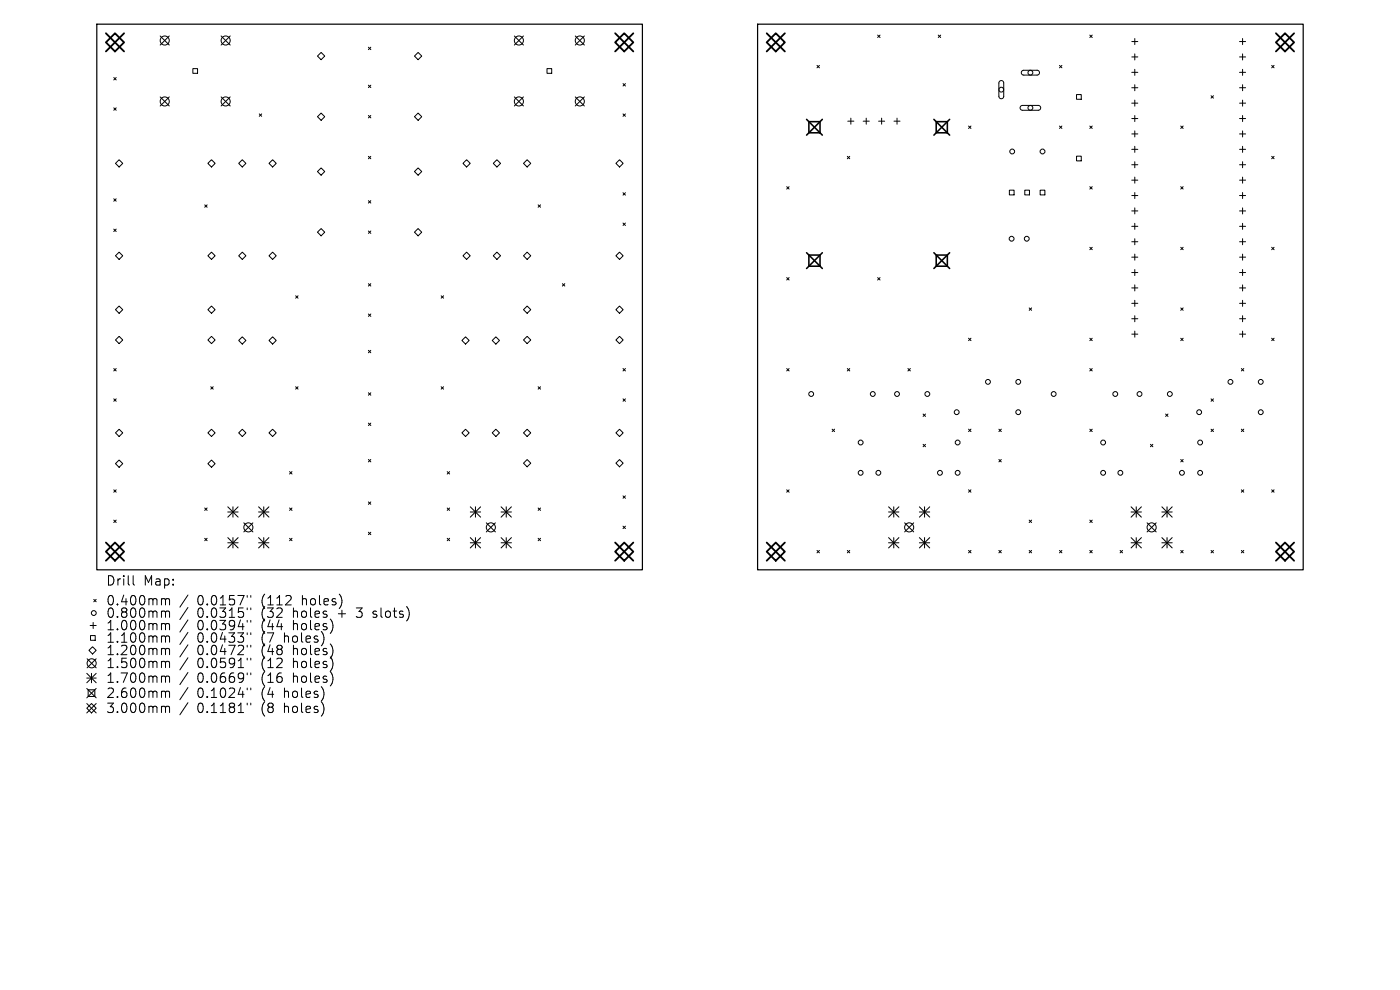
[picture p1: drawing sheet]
<svg xmlns="http://www.w3.org/2000/svg" width="297mm" height="210mm" viewBox="0 0 297 210" stroke-linecap="round" stroke-linejoin="round" font-family="sans-serif">
<defs><g id="words">
<g font-size="2.8">
<text x="22.4" y="124.5">Drill</text>
<text x="30.4" y="124.5">Map:</text>
<text x="22.4" y="128.7">0.400mm</text>
<text x="22.4" y="131.3">0.800mm</text>
<text x="41.9" y="128.7">0.0157&quot;</text>
<text x="41.9" y="131.3">0.0315&quot;</text>
<text x="55.6" y="128.7">(112</text>
<text x="55.6" y="131.3">(32</text>
<text x="62.4" y="131.3">holes</text>
<text x="64.4" y="128.7">holes)</text>
<text x="72.2" y="131.3">+</text>
<text x="76.4" y="131.3">3</text>
<text x="80" y="131.3">slots)</text>
<text x="22.4" y="134">1.000mm</text>
<text x="22.4" y="136.6">1.100mm</text>
<text x="41.9" y="134">0.0394&quot;</text>
<text x="41.9" y="136.6">0.0433&quot;</text>
<text x="55.6" y="134">(44</text>
<text x="55.6" y="136.6">(7</text>
<text x="60.5" y="136.6">holes)</text>
<text x="62.4" y="134">holes)</text>
<text x="22.4" y="139.3">1.200mm</text>
<text x="22.4" y="142">1.500mm</text>
<text x="41.9" y="139.3">0.0472&quot;</text>
<text x="41.9" y="142">0.0591&quot;</text>
<text x="55.6" y="139.3">(48</text>
<text x="55.6" y="142">(12</text>
<text x="62.4" y="139.3">holes)</text>
<text x="62.4" y="142">holes)</text>
<text x="22.4" y="145.1">1.700mm</text>
<text x="22.4" y="148.3">2.600mm</text>
<text x="41.9" y="145.1">0.0669&quot;</text>
<text x="41.9" y="148.3">0.1024&quot;</text>
<text x="55.6" y="145.1">(16</text>
<text x="55.6" y="148.3">(4</text>
<text x="60.5" y="148.3">holes)</text>
<text x="62.4" y="145.1">holes)</text>
<text x="22.4" y="151.5">3.000mm</text>
<text x="41.9" y="151.5">0.1181&quot;</text>
<text x="55.6" y="151.5">(8</text>
<text x="60.5" y="151.5">holes)</text>
</g>
</g></defs>
<path d="M20.5 5.1h115.8v115.8h-115.8zM160.7 5.1h115.8v115.8h-115.8z" fill="none" stroke="#000" stroke-width=".26"/>
<g fill="none" stroke="#000" stroke-width=".21">
<path d="M24.1 16.4l.6 .6M24.7 16.4l-.6 .6M34 7.6l1.9 2M35.9 7.6l-1.9 2M40.9 14.6h1v1h-1zM46.9 7.6l1.9 2M48.8 7.6l-1.9 2M67.3 11.9l.8-.8 .8 .8-.8 .8zM78.2 10l.5 .5M78.2 18.1l.5 .5M78.7 10l-.5 .5M78.7 18.1l-.5 .5"/>
<path d="M87.9 11.9l.8-.8 .8 .8-.8 .8zM109.1 7.6l1.9 2M111 7.6l-1.9 2M116 14.6h1v1h-1zM122 7.6l2 2M124 7.6l-2 2M132.2 17.7l.5 .5M132.7 17.7l-.5 .5M173.3 13.9l.5 .5M173.8 13.9l-.5 .5M186.2 7.4l.5 .6M186.7 7.4l-.5 .6"/>
<path d="M199 7.4l.6 .6M199.6 7.4l-.6 .6M212.1 17.2l.5-.1 .3 .5v2.9l-.4 .4-.4-.1-.2-.3v-2.9zM216.8 15.1l.3-.2h3l.3 .2 .1 .4-.4 .4h-3l-.4-.3zM224.8 13.9l.5 .5M225.3 13.9l-.5 .5M231.2 7.4l.5 .6M231.7 7.4l-.5 .6M240.1 8.8h1.3M240.1 12.1h1.3M240.1 15.3h1.3M240.1 18.6h1.3"/>
<path d="M240.7 8.2v1.3M240.7 11.4v1.3M240.7 14.7v1.3M240.7 18v1.3M263 8.8h1.2M263 12.1h1.2M263 15.3h1.2M263 18.6h1.2M263.6 8.2v1.3M263.6 11.4v1.3M263.6 14.7v1.3M263.6 18v1.3"/>
<path d="M269.8 13.9l.5 .5M270.3 13.9l-.5 .5M24.1 22.9l.6 .5M24.5 34.7l.8-.8 .7 .8-.7 .7zM24.7 22.9l-.6 .5M34 20.6l1.9 1.9M35.9 20.6l-1.9 1.9M44.1 34.7l.8-.8 .7 .8-.7 .7zM46.9 20.6l1.9 1.9M48.8 20.6l-1.9 1.9M50.6 34.7l.8-.8 .8 .8-.8 .7zM55 24.2l.5 .5"/>
<path d="M55.5 24.2l-.5 .5M57.1 34.7l.7-.8 .8 .8-.8 .7zM67.3 36.4l.8-.8 .8 .8-.8 .8zM68.1 24l.8 .8-.8 .7-.8-.7zM78.2 24.5l.5 .5M78.2 33.2l.5 .5M78.7 24.5l-.5 .5M78.7 33.2l-.5 .5M87.9 36.4l.8-.8 .8 .8-.8 .8zM88.7 24l.8 .8-.8 .7-.8-.7zM98.2 34.7l.8-.8 .8 .8-.8 .7zM104.6 34.7l.8-.8 .8 .8-.8 .7z"/>
<path d="M109.1 20.6l1.9 1.9M111 20.6l-1.9 1.9M111.1 34.7l.7-.8 .8 .8-.8 .7zM122 20.6l2 1.9M124 20.6l-2 1.9M130.7 34.7l.7-.8 .8 .8-.8 .7zM132.2 24.2l.5 .5M132.7 24.2l-.5 .5M166.9 39.6l.5 .5M167.4 39.6l-.5 .5M179.8 33.2l.5 .5M179.9 25.7h1.2"/>
<path d="M180.3 33.2l-.5 .5M180.5 25.1v1.2M183.1 25.7h1.3M183.8 25.1v1.2M186.4 25.7h1.3M187 25.1v1.2M189.7 25.7h1.2M190.3 25.1v1.2M205.5 26.7l.5 .5M206 26.7l-.5 .5M216.6 22.5l.3-.1h3.4l.4 .1 .1 .4-.2 .3-.3 .2h-3.4l-.5-.3zM224.8 26.7l.5 .5"/>
<path d="M225.3 26.7l-.5 .5M228.4 20.1h1v1h-1zM228.4 33.1h1v1h-1zM231.2 26.7l.5 .5M231.2 39.6l.5 .5M231.7 26.7l-.5 .5M231.7 39.6l-.5 .5M240.1 21.9h1.3M240.1 25.1h1.3M240.1 28.4h1.3M240.1 31.7h1.3M240.1 34.9h1.3"/>
<path d="M240.1 38.2h1.3M240.7 21.2v1.3M240.7 24.5v1.3M240.7 27.8v1.3M240.7 31v1.3M240.7 34.3v1.3M240.7 37.6v1.3M250.5 26.7l.5 .5M250.5 39.6l.5 .5M251 39.6l-.5 .5M251 26.7l-.5 .5M256.9 20.3l.5 .5"/>
<path d="M257.4 20.3l-.5 .5M263 21.9h1.2M263 25.1h1.2M263 28.4h1.2M263 31.7h1.2M263 34.9h1.2M263 38.2h1.2M263.6 21.2v1.3M263.6 24.5v1.3M263.6 27.8v1.3M263.6 31v1.3M263.6 34.3v1.3"/>
<path d="M263.6 37.6v1.3M269.8 33.2l.5 .5M270.3 33.2l-.5 .5M24.1 42.2l.6 .5M24.1 48.6l.6 .5M24.7 42.2l-.6 .5M24.7 48.6l-.6 .5M25.3 53.5l.7 .8-.7 .7-.8-.7zM43.4 43.5l.5 .5M43.9 43.5l-.5 .5M44.9 53.5l.7 .8-.7 .7-.8-.7zM51.4 53.5l.8 .8-.8 .7-.8-.7z"/>
<path d="M57.8 53.5l.8 .8-.8 .7-.7-.7zM68.1 48.5l.8 .8-.8 .7-.8-.7zM78.2 42.6l.5 .5M78.2 49l.5 .5M78.7 42.6l-.5 .5M78.7 49l-.5 .5M87.9 49.3l.8-.8 .8 .8-.8 .7zM98.2 54.3l.8-.8 .8 .8-.8 .7zM105.4 53.5l.8 .8-.8 .7-.8-.7zM111.1 54.3l.7-.8 .8 .8-.8 .7zM114.2 43.5l.5 .5M114.7 43.5l-.5 .5"/>
<path d="M130.7 54.3l.7-.8 .8 .8-.8 .7zM132.2 40.9l.5 .5M132.2 47.3l.5 .5M132.7 47.3l-.5 .5M132.7 40.9l-.5 .5M166.9 58.9l.5 .5M167.4 58.9l-.5 .5M186.2 58.9l.5 .5M186.7 58.9l-.5 .5M214.1 40.3h1v1h-1zM217.4 40.3h1v1h-1zM220.7 40.3h1v1h-1z"/>
<path d="M231.2 52.5l.5 .5M231.7 52.5l-.5 .5M240.1 41.5h1.3M240.1 44.7h1.3M240.1 48h1.3M240.1 51.3h1.3M240.1 54.5h1.3M240.1 57.8h1.3M240.7 40.8v1.3M240.7 44.1v1.3M240.7 47.4v1.3M240.7 50.6v1.3"/>
<path d="M240.7 53.9v1.3M240.7 57.2v1.3M250.5 52.5l.5 .5M251 52.5l-.5 .5M263 41.5h1.2M263 44.7h1.2M263 48h1.2M263 51.3h1.2M263 54.5h1.2M263 57.8h1.2M263.6 40.8v1.3M263.6 44.1v1.3"/>
<path d="M263.6 47.4v1.3M263.6 50.6v1.3M263.6 53.9v1.3M263.6 57.2v1.3M269.8 52.5l.5 .5M270.3 52.5l-.5 .5M24.1 78.2l.6 .5M24.5 72.1l.8-.8 .7 .8-.7 .8zM24.7 78.2l-.6 .5M25.3 64.9l.7 .8-.7 .8-.8-.8zM44.1 72.1l.8-.8 .7 .8-.7 .8zM44.9 64.9l.7 .8-.7 .8-.8-.8z"/>
<path d="M50.6 72.2l.8-.7 .8 .7-.8 .8zM57.1 72.2l.7-.7 .8 .7-.8 .8zM62.7 62.7l.5 .6M63.2 62.7l-.5 .6M78.2 60.2l.5 .5M78.2 66.6l.5 .5M78.2 74.3l.5 .5M78.7 66.6l-.5 .5M78.7 60.2l-.5 .5M78.7 74.3l-.5 .5M93.6 62.7l.5 .6M94.1 62.7l-.5 .6"/>
<path d="M98 72.2l.8-.7 .7 .7-.7 .8zM104.4 72.2l.8-.7 .8 .7-.8 .8zM111.1 65.7l.7-.8 .8 .8-.8 .8zM111.1 72.1l.7-.8 .8 .8-.8 .8zM119.3 60.2l.5 .5M119.8 60.2l-.5 .5M130.7 65.7l.7-.8 .8 .8-.8 .8zM130.7 72.1l.7-.8 .8 .8-.8 .8zM132.2 78.2l.5 .5M132.7 78.2l-.5 .5M166.9 78.2l.5 .5M167.4 78.2l-.5 .5"/>
<path d="M179.8 78.2l.5 .5M180.3 78.2l-.5 .5M192.6 78.2l.5 .5M193.1 78.2l-.5 .5M205.5 71.7l.5 .6M206 71.7l-.5 .6M218.3 65.3l.5 .5M218.8 65.3l-.5 .5M231.2 71.7l.5 .6M231.2 78.2l.5 .5M231.7 78.2l-.5 .5M231.7 71.7l-.5 .6"/>
<path d="M240.1 61.1h1.3M240.1 64.3h1.3M240.1 67.6h1.3M240.1 70.9h1.3M240.7 60.4v1.3M240.7 63.7v1.3M240.7 67v1.3M240.7 70.2v1.3M250.5 65.3l.5 .5M250.5 71.7l.5 .6M251 65.3l-.5 .5M251 71.7l-.5 .6"/>
<path d="M263 61.1h1.2M263 64.3h1.2M263 67.6h1.2M263 70.9h1.2M263.3 78.2l.6 .5M263.6 60.4v1.3M263.6 63.7v1.3M263.6 67v1.3M263.6 70.2v1.3M263.9 78.2l-.6 .5M269.8 71.7l.5 .6M270.3 71.7l-.5 .6"/>
<path d="M24.1 84.6l.6 .5M24.5 91.8l.8-.7 .7 .7-.7 .8zM24.7 84.6l-.6 .5M25.3 97.6l.7 .8-.7 .7-.8-.7zM44.1 91.8l.8-.7 .7 .7-.7 .8zM44.1 98.4l.8-.8 .7 .8-.7 .7zM44.7 82l.5 .6M45.2 82l-.5 .6M50.6 91.8l.8-.7 .8 .7-.8 .8zM57.1 91.8l.7-.7 .8 .7-.8 .8zM62.7 82l.5 .6M63.2 82l-.5 .6"/>
<path d="M78.2 83.3l.5 .5M78.2 89.8l.5 .5M78.2 97.5l.5 .5M78.7 83.3l-.5 .5M78.7 97.5l-.5 .5M78.7 89.8l-.5 .5M93.6 82l.5 .6M94.1 82l-.5 .6M98 91.8l.8-.7 .7 .7-.7 .8zM104.4 91.8l.8-.7 .8 .7-.8 .8zM111.1 91.8l.7-.7 .8 .7-.8 .8zM111.1 98.3l.7-.8 .8 .8-.8 .7z"/>
<path d="M114.2 82l.5 .6M114.7 82l-.5 .6M130.7 91.8l.7-.7 .8 .7-.8 .8zM130.7 98.3l.7-.8 .8 .8-.8 .7zM132.2 84.6l.5 .5M132.7 84.6l-.5 .5M176.5 91l.6 .6M177.1 91l-.6 .6M195.8 94.3l.5 .5M195.8 87.8l.5 .5M196.3 94.3l-.5 .5M196.3 87.8l-.5 .5"/>
<path d="M205.5 91l.5 .6M206 91l-.5 .6M211.9 97.5l.5 .5M211.9 91l.5 .6M212.4 97.5l-.5 .5M212.4 91l-.5 .6M231.2 91l.5 .6M231.7 91l-.5 .6M244.1 94.3l.5 .5M244.6 94.3l-.5 .5M247.3 87.8l.5 .5M247.8 87.8l-.5 .5"/>
<path d="M250.5 97.5l.5 .5M251 97.5l-.5 .5M256.9 84.6l.5 .5M256.9 91l.5 .6M257.4 84.6l-.5 .5M257.4 91l-.5 .6M263.3 91l.6 .6M263.9 91l-.6 .6M24.1 103.9l.6 .5M24.1 110.3l.6 .5M24.7 103.9l-.6 .5M24.7 110.3l-.6 .5"/>
<path d="M43.4 107.8l.5 .5M43.4 114.2l.5 .5M43.9 107.8l-.5 .5M43.9 114.2l-.5 .5M51.7 110.9l2 1.9M53.7 110.9l-2 1.9M61.4 100l.5 .6M61.4 107.8l.5 .5M61.4 114.2l.5 .5M61.9 100l-.5 .6M61.9 107.8l-.5 .5M61.9 114.2l-.5 .5"/>
<path d="M78.2 106.5l.5 .5M78.2 112.9l.5 .5M78.7 106.5l-.5 .5M78.7 112.9l-.5 .5M94.9 114.2l.5 .5M94.9 100l.5 .6M94.9 107.8l.5 .5M95.4 100l-.5 .6M95.4 107.8l-.5 .5M95.4 114.2l-.5 .5M103.2 110.9l1.9 1.9M105.1 110.9l-1.9 1.9"/>
<path d="M114.2 107.8l.5 .5M114.2 114.2l.5 .5M114.7 107.8l-.5 .5M114.7 114.2l-.5 .5M132.2 105.2l.5 .5M132.2 111.6l.5 .5M132.7 105.2l-.5 .5M132.7 111.6l-.5 .5M166.9 103.9l.5 .5M167.4 103.9l-.5 .5M173.3 116.8l.5 .5M173.8 116.8l-.5 .5"/>
<path d="M179.8 116.8l.5 .5M180.3 116.8l-.5 .5M191.9 110.9l1.9 1.9M193.8 110.9l-1.9 1.9M205.5 103.9l.5 .5M205.5 116.8l.5 .5M206 103.9l-.5 .5M206 116.8l-.5 .5M211.9 116.8l.5 .5M212.4 116.8l-.5 .5M218.3 116.8l.5 .5M218.3 110.3l.5 .5"/>
<path d="M218.8 110.3l-.5 .5M218.8 116.8l-.5 .5M224.8 116.8l.5 .5M225.3 116.8l-.5 .5M231.2 110.3l.5 .5M231.2 116.8l.5 .5M231.7 110.3l-.5 .5M231.7 116.8l-.5 .5M237.6 116.8l.5 .5M238.1 116.8l-.5 .5M243.3 110.9l2 1.9M245.3 110.9l-2 1.9"/>
<path d="M250.5 116.8l.5 .5M251 116.8l-.5 .5M256.9 116.8l.5 .5M257.4 116.8l-.5 .5M263.3 103.9l.6 .5M263.3 116.8l.6 .5M263.9 103.9l-.6 .5M263.9 116.8l-.6 .5M269.8 103.9l.5 .5M270.3 103.9l-.5 .5M18.5 139.7l1.9 2M18.9 138l.7-.8 .8 .8-.8 .7z"/>
<path d="M19.1 132.7h1.3M19.2 134.8h1v1h-1zM19.8 132v1.3M19.9 127.1l.5 .6M20.4 127.1l-.5 .6M20.4 139.7l-1.9 2M28.3 122.1v1.7l.2 .3M34.5 127l.5 .1 .1 .2M34.5 129.6h.3l.3 .3M34.5 132.3h.3l.3 .3M34.5 134.9h.3l.3 .3M34.5 137.5l.5 .1 .1 .2"/>
<path d="M35.1 127.3l.3-.3 .5 .1 .1 1.2M35.1 127.3v1M35.1 129.9v1.1M35.1 132.6v1M35.1 135.2v1M35.1 137.8v1.1M35.1 129.9l.3-.3 .5 .1 .1 1.3M35.1 132.6l.3-.3 .5 .1 .1 1.2M35.1 135.2l.3-.3 .5 .1 .1 1.2M35.1 137.8l.3-.3 .5 .1 .1 1.3M39.9 126.2l-1.7 2.6M39.9 128.9l-1.7 2.5"/>
<path d="M39.9 131.5l-1.7 2.6M39.9 134.1l-1.7 2.6M39.9 136.8l-1.7 2.6M39.9 139.5l-1.7 2.6M52.4 126.3v.4M52.4 129v.3M52.4 131.6v.4M52.4 134.2v.4M52.4 136.9v.4M52.4 139.6v.4M53.2 126.3v.4M53.2 129v.3"/>
<path d="M53.2 131.6v.4M53.2 134.2v.4M53.2 136.9v.4M53.2 139.6v.4M79.1 130.9l.2 .1M79.2 129.7v.5M18.4 142.8l2 2M18.4 143.8h2M18.4 146l2 2M18.4 149.2l2 2M18.7 146.3h1.4v1.4h-1.4zM19.4 149.2l1 1-1 1-1-1z"/>
<path d="M19.4 142.8v2M20.4 142.8l-2 2M20.4 146l-2 2M20.4 149.2l-2 2M34.5 140.3l.5 .1 .1 .2M34.5 143.4h.3l.3 .3M34.5 146.6l.5 .1 .1 .2M34.5 149.8l.5 .1 .1 .2M35.1 140.6v1M35.1 143.7v1.1M35.1 146.9v1.1M35.1 150.1v1.1"/>
<path d="M35.1 140.6l.3-.3 .5 .1 .1 1.2M35.1 143.7l.3-.3 .5 .1 .1 1.3M35.1 146.9l.3-.3 .5 .1 .1 1.3M35.1 150.1l.3-.3 .5 .1 .1 1.3M39.9 142.7l-1.7 2.5M39.9 145.9l-1.7 2.5M39.9 149.1l-1.7 2.5M52.4 142.8v.3M52.4 146v.3M52.4 149.2v.3M53.2 142.8v.3M53.2 146v.3"/>
<path d="M53.2 149.2v.3"/>
<circle cx="34.9" cy="8.6" r=".96"/>
<circle cx="47.9" cy="8.6" r=".96"/>
<circle cx="110.1" cy="8.6" r=".96"/>
<circle cx="123" cy="8.6" r=".96"/>
<circle cx="212.4" cy="19" r=".51"/>
<circle cx="218.6" cy="15.4" r=".51"/>
<circle cx="34.9" cy="21.5" r=".96"/>
<circle cx="47.9" cy="21.5" r=".96"/>
<circle cx="110.1" cy="21.5" r=".96"/>
<circle cx="123" cy="21.5" r=".96"/>
<circle cx="214.7" cy="32.1" r=".51"/>
<circle cx="218.6" cy="22.9" r=".51"/>
<circle cx="221.2" cy="32.1" r=".51"/>
<circle cx="214.6" cy="50.6" r=".51"/>
<circle cx="217.8" cy="50.6" r=".51"/>
<circle cx="172.1" cy="83.6" r=".51"/>
<circle cx="182.6" cy="93.9" r=".51"/>
<circle cx="185.2" cy="83.6" r=".51"/>
<circle cx="190.3" cy="83.6" r=".51"/>
<circle cx="196.7" cy="83.6" r=".51"/>
<circle cx="203" cy="87.4" r=".51"/>
<circle cx="203.2" cy="93.9" r=".51"/>
<circle cx="209.6" cy="81" r=".51"/>
<circle cx="216" cy="81" r=".51"/>
<circle cx="216" cy="87.4" r=".51"/>
<circle cx="223.5" cy="83.6" r=".51"/>
<circle cx="234" cy="93.9" r=".51"/>
<circle cx="236.6" cy="83.6" r=".51"/>
<circle cx="241.7" cy="83.6" r=".51"/>
<circle cx="248.2" cy="83.6" r=".51"/>
<circle cx="254.4" cy="87.4" r=".51"/>
<circle cx="254.6" cy="93.9" r=".51"/>
<circle cx="261" cy="81" r=".51"/>
<circle cx="267.5" cy="81" r=".51"/>
<circle cx="267.5" cy="87.4" r=".51"/>
<circle cx="52.7" cy="111.9" r=".96"/>
<circle cx="104.1" cy="111.9" r=".96"/>
<circle cx="182.6" cy="100.3" r=".51"/>
<circle cx="186.3" cy="100.3" r=".51"/>
<circle cx="192.9" cy="111.9" r=".96"/>
<circle cx="199.4" cy="100.3" r=".51"/>
<circle cx="203.2" cy="100.3" r=".51"/>
<circle cx="234" cy="100.3" r=".51"/>
<circle cx="237.7" cy="100.3" r=".51"/>
<circle cx="244.3" cy="111.9" r=".96"/>
<circle cx="250.7" cy="100.3" r=".51"/>
<circle cx="254.6" cy="100.3" r=".51"/>
<circle cx="19.9" cy="130" r=".51"/>
<circle cx="19.4" cy="140.7" r=".96"/>
</g>
<g fill="none" stroke="#000" stroke-width=".22">
<path d="M48.3 107.5l2.2 2.2M48.3 108.6h2.2M48.3 114l2.2 2.2M48.3 115.1h2.2M49.4 107.5v2.2M49.4 114v2.2M50.5 107.5l-2.2 2.2M50.5 114l-2.2 2.2M54.9 114l2.1 2.2M54.9 108.6h2.1M54.9 115.1h2.1M54.9 107.5l2.1 2.2"/>
<path d="M56 107.5v2.2M56 114v2.2M57 107.5l-2.1 2.2M57 114l-2.1 2.2M99.8 108.6h2.2M99.8 115.1h2.2M99.8 107.5l2.2 2.2M99.8 114l2.2 2.2M100.9 107.5v2.2M100.9 114v2.2M102 107.5l-2.2 2.2M102 114l-2.2 2.2"/>
<path d="M106.3 108.6h2.2M106.3 115.1h2.2M106.3 114l2.2 2.2M106.3 107.5l2.2 2.2M107.4 107.5v2.2M107.4 114v2.2M108.5 107.5l-2.2 2.2M108.5 114l-2.2 2.2M188.5 108.6h2.2M188.5 115.1h2.2M188.5 107.5l2.2 2.2M188.5 114l2.2 2.2"/>
<path d="M189.6 107.5v2.2M189.6 114v2.2M190.7 107.5l-2.2 2.2M190.7 114l-2.2 2.2M195 108.6h2.2M195 115.1h2.2M195 114l2.2 2.2M195 107.5l2.2 2.2M196.1 107.5v2.2M196.1 114v2.2M197.2 107.5l-2.2 2.2M197.2 114l-2.2 2.2"/>
<path d="M240 108.6h2.1M240 115.1h2.1M240 107.5l2.1 2.2M240 114l2.1 2.2M241 107.5v2.2M241 114v2.2M242.1 107.5l-2.1 2.2M242.1 114l-2.1 2.2M246.5 108.6h2.2M246.5 115.1h2.2M246.5 114l2.2 2.2M246.5 107.5l2.2 2.2"/>
<path d="M247.6 107.5v2.2M247.6 114v2.2M248.7 107.5l-2.2 2.2M248.7 114l-2.2 2.2"/>
</g>
<path d="M171.1 25.3l3.4 3.4M171.6 25.8h2.4v2.4h-2.4zM174.5 25.3l-3.4 3.4M198.1 25.3l3.4 3.4M198.6 25.8h2.4v2.4h-2.4zM201.5 25.3l-3.4 3.4M171.1 53.6l3.4 3.4M171.6 54.1h2.4v2.4h-2.4zM174.5 53.6l-3.4 3.4M198.1 53.6l3.4 3.4M198.6 54.1h2.4v2.4h-2.4zM201.5 53.6l-3.4 3.4" fill="none" stroke="#000" stroke-width=".33"/>
<g fill="none" stroke="#000" stroke-width=".39">
<path d="M22.5 7.1l3.8 3.8M24.4 7.1l1.9 1.9-1.9 1.9-1.9-1.9zM26.3 7.1l-3.8 3.8M130.5 9l1.9-1.9 2 1.9-2 1.9zM130.5 7.1l3.9 3.8M134.4 7.1l-3.9 3.8M162.6 9l2-1.9 1.9 1.9-1.9 1.9zM162.6 7.1l3.9 3.8M166.5 7.1l-3.9 3.8M270.7 9l1.9-1.9 1.9 1.9-1.9 1.9zM270.7 7.1l3.8 3.8M274.5 7.1l-3.8 3.8"/>
<path d="M22.5 117l1.9-1.9 1.9 1.9-1.9 1.9zM22.5 115.1l3.8 3.8M26.3 115.1l-3.8 3.8M130.5 117l1.9-1.9 2 1.9-2 1.9zM130.5 115.1l3.9 3.8M134.4 115.1l-3.9 3.8M162.6 117l2-1.9 1.9 1.9-1.9 1.9zM162.6 115.1l3.9 3.8M166.5 115.1l-3.9 3.8M270.7 117l1.9-1.9 1.9 1.9-1.9 1.9zM270.7 115.1l3.8 3.8M274.5 115.1l-3.8 3.8"/>
</g>
<use href="#words"/>
</svg>
